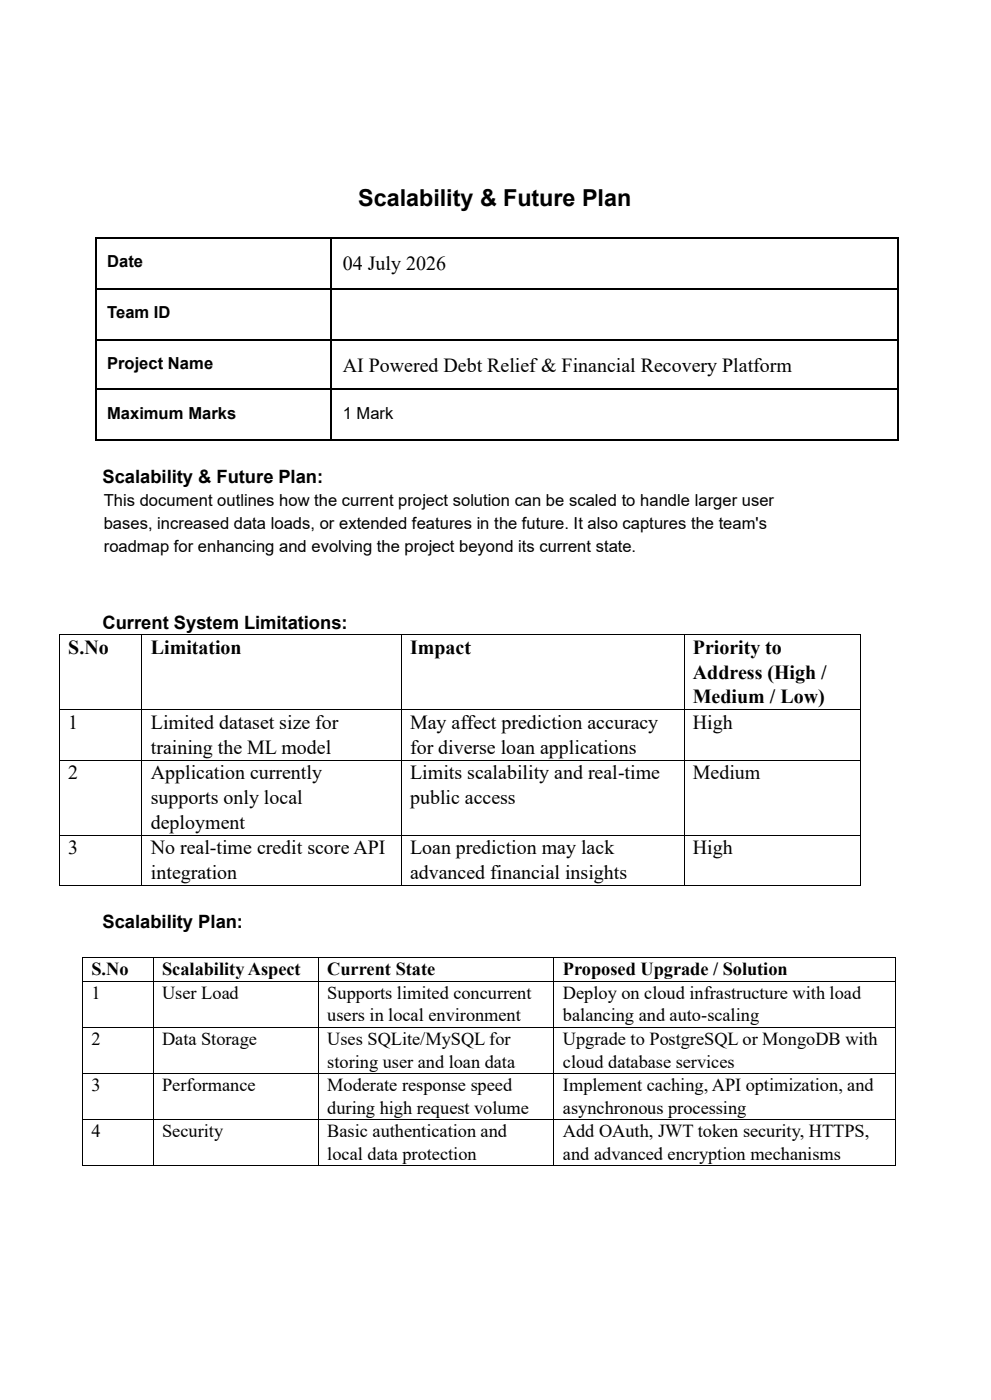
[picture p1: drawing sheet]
<svg xmlns="http://www.w3.org/2000/svg" width="210mm" height="297mm" viewBox="0 0 210 297" stroke-linecap="round" stroke-linejoin="round" font-family="sans-serif">
<defs><g id="words">
<text font-size="5" x="76" y="43.7">Scalability &amp; Future Plan</text>
<g font-size="4.2">
<text x="72.7" y="57.4">04 July 2026</text>
<text x="72.7" y="79">AI Powered Debt Relief &amp; Financial Recovery Platform</text>
<text x="14.5" y="138.7">S.No</text>
<text x="32" y="138.7">Limitation</text>
<text x="87" y="138.7">Impact</text>
<text x="147" y="138.7">Priority to</text>
<text x="147" y="144">Address (High /</text>
<text x="147" y="149.2">Medium / Low)</text>
<text x="14.5" y="154.7">1</text>
<text x="32" y="154.7">Limited dataset size for</text>
<text x="87" y="154.7">May affect prediction accuracy</text>
<text x="147" y="154.7">High</text>
<text x="32" y="159.9">training the ML model</text>
<text x="87" y="159.9">for diverse loan applications</text>
<text x="14.5" y="165.4">2</text>
<text x="32" y="165.4">Application currently</text>
<text x="87" y="165.4">Limits scalability and real-time</text>
<text x="147" y="165.4">Medium</text>
<text x="32" y="170.6">supports only local</text>
<text x="87" y="170.6">public access</text>
<text x="32" y="175.9">deployment</text>
<text x="14.5" y="181.3">3</text>
<text x="32" y="181.3">No real-time credit score API</text>
<text x="87" y="181.3">Loan prediction may lack</text>
<text x="147" y="181.3">High</text>
<text x="32" y="186.5">integration</text>
<text x="87" y="186.5">advanced financial insights</text>
</g>
<g font-size="3.9">
<text x="21.8" y="102.4">Scalability &amp; Future Plan:</text>
<text x="21.8" y="133.5">Current System Limitations:</text>
<text x="21.8" y="196.8">Scalability Plan:</text>
<text x="19.4" y="206.9">S.No</text>
<text x="34.4" y="206.9">Scalability Aspect</text>
<text x="69.4" y="206.9">Current State</text>
<text x="119.4" y="206.9">Proposed Upgrade / Solution</text>
<text x="19.4" y="211.9">1</text>
<text x="34.4" y="211.9">User Load</text>
<text x="69.4" y="211.9">Supports limited concurrent</text>
<text x="119.4" y="211.9">Deploy on cloud infrastructure with load</text>
<text x="19.4" y="221.7">2</text>
<text x="34.4" y="221.7">Data Storage</text>
<text x="69.4" y="216.7">users in local environment</text>
<text x="69.4" y="221.7">Uses SQLite/MySQL for</text>
<text x="119.4" y="216.7">balancing and auto-scaling</text>
<text x="119.4" y="221.7">Upgrade to PostgreSQL or MongoDB with</text>
<text x="69.4" y="226.5">storing user and loan data</text>
<text x="119.4" y="226.5">cloud database services</text>
<text x="19.4" y="231.5">3</text>
<text x="34.4" y="231.5">Performance</text>
<text x="69.4" y="231.5">Moderate response speed</text>
<text x="119.4" y="231.5">Implement caching, API optimization, and</text>
<text x="69.4" y="236.3">during high request volume</text>
<text x="119.4" y="236.3">asynchronous processing</text>
<text x="19.4" y="241.3">4</text>
<text x="34.4" y="241.3">Security</text>
<text x="69.4" y="241.3">Basic authentication and</text>
<text x="119.4" y="241.3">Add OAuth, JWT token security, HTTPS,</text>
<text x="69.4" y="246.2">local data protection</text>
<text x="119.4" y="246.2">and advanced encryption mechanisms</text>
</g>
<g font-size="3.5">
<text x="22.7" y="56.7">Date</text>
<text x="22.7" y="67.5">Team ID</text>
<text x="22.7" y="78.4">Project Name</text>
<text x="22.7" y="88.8">Maximum Marks</text>
<text x="72.7" y="88.8">1 Mark</text>
<text x="22" y="107.3">This document outlines how the current project solution can be scaled to handle larger user</text>
<text x="22" y="112.3">bases, increased data loads, or extended features in the future. It also captures the team's</text>
<text x="22" y="117.2">roadmap for enhancing and evolving the project beyond its current state.</text>
</g>
</g></defs>
<g fill="none" stroke="#000" stroke-width=".34">
<path d="M20.5 50.4v42.9M20.6 50.6h49.4M70.2 50.7v42.6M70.4 50.6h120M190.5 50.4v42.9M20.6 61.3h49.4M20.6 72.2h49.4M70.4 61.3h120M70.4 72.2h120M20.6 82.6h49.4M20.6 93.4h49.4M70.4 82.6h120"/>
<path d="M70.4 93.4h120"/>
</g>
<g fill="#000">
<path d="M20.3 50.4h.3v.3h-.3z" fill-rule="evenodd"/>
<path d="M70 50.4h.4v.3h-.4z" fill-rule="evenodd"/>
<path d="M190.4 50.4h.3v.3h-.3z" fill-rule="evenodd"/>
<path d="M20.3 93.3h.3v.3h-.3z" fill-rule="evenodd"/>
<path d="M20.3 93.3h.3v.3h-.3z" fill-rule="evenodd"/>
<path d="M70 93.3h.4v.3h-.4z" fill-rule="evenodd"/>
<path d="M190.4 93.3h.3v.3h-.3z" fill-rule="evenodd"/>
<path d="M190.4 93.3h.3v.3h-.3z" fill-rule="evenodd"/>
<path d="M12.5 134.6h.2v.2h-.2z" fill-rule="evenodd"/>
<path d="M12.5 134.6h.2v.2h-.2z" fill-rule="evenodd"/>
<path d="M30 134.6h.2v.2h-.2z" fill-rule="evenodd"/>
<path d="M85 134.6h.2v.2h-.2z" fill-rule="evenodd"/>
<path d="M145.1 134.6h.1v.2h-.1z" fill-rule="evenodd"/>
<path d="M182.5 134.6h.2v.2h-.2z" fill-rule="evenodd"/>
<path d="M182.5 134.6h.2v.2h-.2z" fill-rule="evenodd"/>
<path d="M12.5 150.6h.2v.1h-.2z" fill-rule="evenodd"/>
<path d="M30 150.6h.2v.1h-.2z" fill-rule="evenodd"/>
<path d="M85 150.6h.2v.1h-.2z" fill-rule="evenodd"/>
<path d="M145.1 150.6h.1v.1h-.1z" fill-rule="evenodd"/>
<path d="M182.5 150.6h.2v.1h-.2z" fill-rule="evenodd"/>
<path d="M12.5 161.2h.2v.2h-.2z" fill-rule="evenodd"/>
<path d="M12.5 177.2h.2v.2h-.2z" fill-rule="evenodd"/>
<path d="M30 161.2h.2v.2h-.2z" fill-rule="evenodd"/>
<path d="M30 177.2h.2v.2h-.2z" fill-rule="evenodd"/>
<path d="M85 161.2h.2v.2h-.2z" fill-rule="evenodd"/>
<path d="M85 177.2h.2v.2h-.2z" fill-rule="evenodd"/>
<path d="M145.1 161.2h.1v.2h-.1z" fill-rule="evenodd"/>
<path d="M145.1 177.2h.1v.2h-.1z" fill-rule="evenodd"/>
<path d="M182.5 161.2h.2v.2h-.2z" fill-rule="evenodd"/>
<path d="M182.5 177.2h.2v.2h-.2z" fill-rule="evenodd"/>
<path d="M12.5 187.9h.2v.1h-.2z" fill-rule="evenodd"/>
<path d="M12.5 187.9h.2v.1h-.2z" fill-rule="evenodd"/>
<path d="M30 187.9h.2v.1h-.2z" fill-rule="evenodd"/>
<path d="M85 187.9h.2v.1h-.2z" fill-rule="evenodd"/>
<path d="M145.1 187.9h.1v.1h-.1z" fill-rule="evenodd"/>
<path d="M182.5 187.9h.2v.1h-.2z" fill-rule="evenodd"/>
<path d="M182.5 187.9h.2v.1h-.2z" fill-rule="evenodd"/>
<path d="M17.4 203.1h.2v.2h-.2z" fill-rule="evenodd"/>
<path d="M17.4 203.1h.2v.2h-.2z" fill-rule="evenodd"/>
<path d="M17.4 208.1h.2v.2h-.2z" fill-rule="evenodd"/>
<path d="M17.4 217.9h.2v.2h-.2z" fill-rule="evenodd"/>
<path d="M32.4 203.1h.2v.2h-.2z" fill-rule="evenodd"/>
<path d="M32.4 208.1h.2v.2h-.2z" fill-rule="evenodd"/>
<path d="M32.4 217.9h.2v.2h-.2z" fill-rule="evenodd"/>
<path d="M67.5 203.1h.1v.2h-.1z" fill-rule="evenodd"/>
<path d="M67.5 208.1h.1v.2h-.1z" fill-rule="evenodd"/>
<path d="M67.5 217.9h.1v.2h-.1z" fill-rule="evenodd"/>
<path d="M117.5 203.1h.1v.2h-.1z" fill-rule="evenodd"/>
<path d="M117.5 208.1h.1v.2h-.1z" fill-rule="evenodd"/>
<path d="M117.5 217.9h.1v.2h-.1z" fill-rule="evenodd"/>
<path d="M190 203.1h.2v.2h-.2z" fill-rule="evenodd"/>
<path d="M190 203.1h.2v.2h-.2z" fill-rule="evenodd"/>
<path d="M190 208.1h.2v.2h-.2z" fill-rule="evenodd"/>
<path d="M190 217.9h.2v.2h-.2z" fill-rule="evenodd"/>
<path d="M17.4 227.7h.2v.2h-.2z" fill-rule="evenodd"/>
<path d="M17.4 237.5h.2v.2h-.2z" fill-rule="evenodd"/>
<path d="M32.4 227.7h.2v.2h-.2z" fill-rule="evenodd"/>
<path d="M32.4 237.5h.2v.2h-.2z" fill-rule="evenodd"/>
<path d="M67.5 227.7h.1v.2h-.1z" fill-rule="evenodd"/>
<path d="M67.5 237.5h.1v.2h-.1z" fill-rule="evenodd"/>
<path d="M117.5 227.7h.1v.2h-.1z" fill-rule="evenodd"/>
<path d="M117.5 237.5h.1v.2h-.1z" fill-rule="evenodd"/>
<path d="M190 227.7h.2v.2h-.2z" fill-rule="evenodd"/>
<path d="M190 237.5h.2v.2h-.2z" fill-rule="evenodd"/>
<path d="M17.4 247.3h.2v.2h-.2z" fill-rule="evenodd"/>
<path d="M17.4 247.3h.2v.2h-.2z" fill-rule="evenodd"/>
<path d="M32.4 247.3h.2v.2h-.2z" fill-rule="evenodd"/>
<path d="M67.5 247.3h.1v.2h-.1z" fill-rule="evenodd"/>
<path d="M117.5 247.3h.1v.2h-.1z" fill-rule="evenodd"/>
<path d="M190 247.3h.2v.2h-.2z" fill-rule="evenodd"/>
<path d="M190 247.3h.2v.2h-.2z" fill-rule="evenodd"/>
</g>
<g fill="none" stroke="#000" stroke-width=".21">
<path d="M12.6 134.8v15.8M12.7 134.7h17.3M30.1 134.8v15.8M30.2 134.7h54.8M85.1 134.8v15.8M85.2 134.7h59.9M145.2 134.8v15.8M145.2 134.7h37.3M182.6 134.8v15.8M12.6 150.7v10.5M12.7 150.6h17.3M30.1 150.7v10.5"/>
<path d="M30.2 150.6h54.8M85.1 150.7v10.5M85.2 150.6h59.9M145.2 150.7v10.5M145.2 150.6h37.3M182.6 150.7v10.5M12.6 161.4v15.8M12.6 177.4v10.5M12.7 161.3h17.3M12.7 177.3h17.3M30.1 161.4v15.8M30.1 177.4v10.5"/>
<path d="M30.2 161.3h54.8M30.2 177.3h54.8M85.1 161.4v15.8M85.1 177.4v10.5M85.2 161.3h59.9M85.2 177.3h59.9M145.2 161.4v15.8M145.2 177.4v10.5M145.2 161.3h37.3M145.2 177.3h37.3M182.6 161.4v15.8M182.6 177.4v10.5"/>
<path d="M12.7 187.9h17.3M30.2 187.9h54.8M85.2 187.9h59.9M145.2 187.9h37.3M17.5 203.3v4.8M17.5 208.3v9.6M17.5 218.1v9.6M17.6 203.2h14.8M17.6 208.2h14.8M17.6 218h14.8M32.5 203.3v4.8M32.5 208.3v9.6"/>
<path d="M32.5 218.1v9.6M32.6 203.2h34.9M32.6 208.2h34.9M32.6 218h34.9M67.5 203.3v4.8M67.5 208.3v9.6M67.5 218.1v9.6M67.6 203.2h49.9M67.6 208.2h49.9M67.6 218h49.9M117.5 203.3v4.8M117.5 208.3v9.6"/>
<path d="M117.5 218.1v9.6M117.6 203.2h72.4M117.6 208.2h72.4M117.6 218h72.4M190.1 203.3v4.8M190.1 208.3v9.6M190.1 218.1v9.6M17.5 227.9v9.6M17.5 237.7v9.6M17.6 227.8h14.8M17.6 237.6h14.8M32.5 227.9v9.6"/>
<path d="M32.5 237.7v9.6M32.6 227.8h34.9M32.6 237.6h34.9M67.5 227.9v9.6M67.5 237.7v9.6M67.6 227.8h49.9M67.6 237.6h49.9M117.5 227.9v9.6M117.5 237.7v9.6M117.6 227.8h72.4M117.6 237.6h72.4M190.1 227.9v9.6"/>
<path d="M190.1 237.7v9.6M17.6 247.4h14.8M32.6 247.4h34.9M67.6 247.4h49.9M117.6 247.4h72.4"/>
</g>
<use href="#words"/>
</svg>
